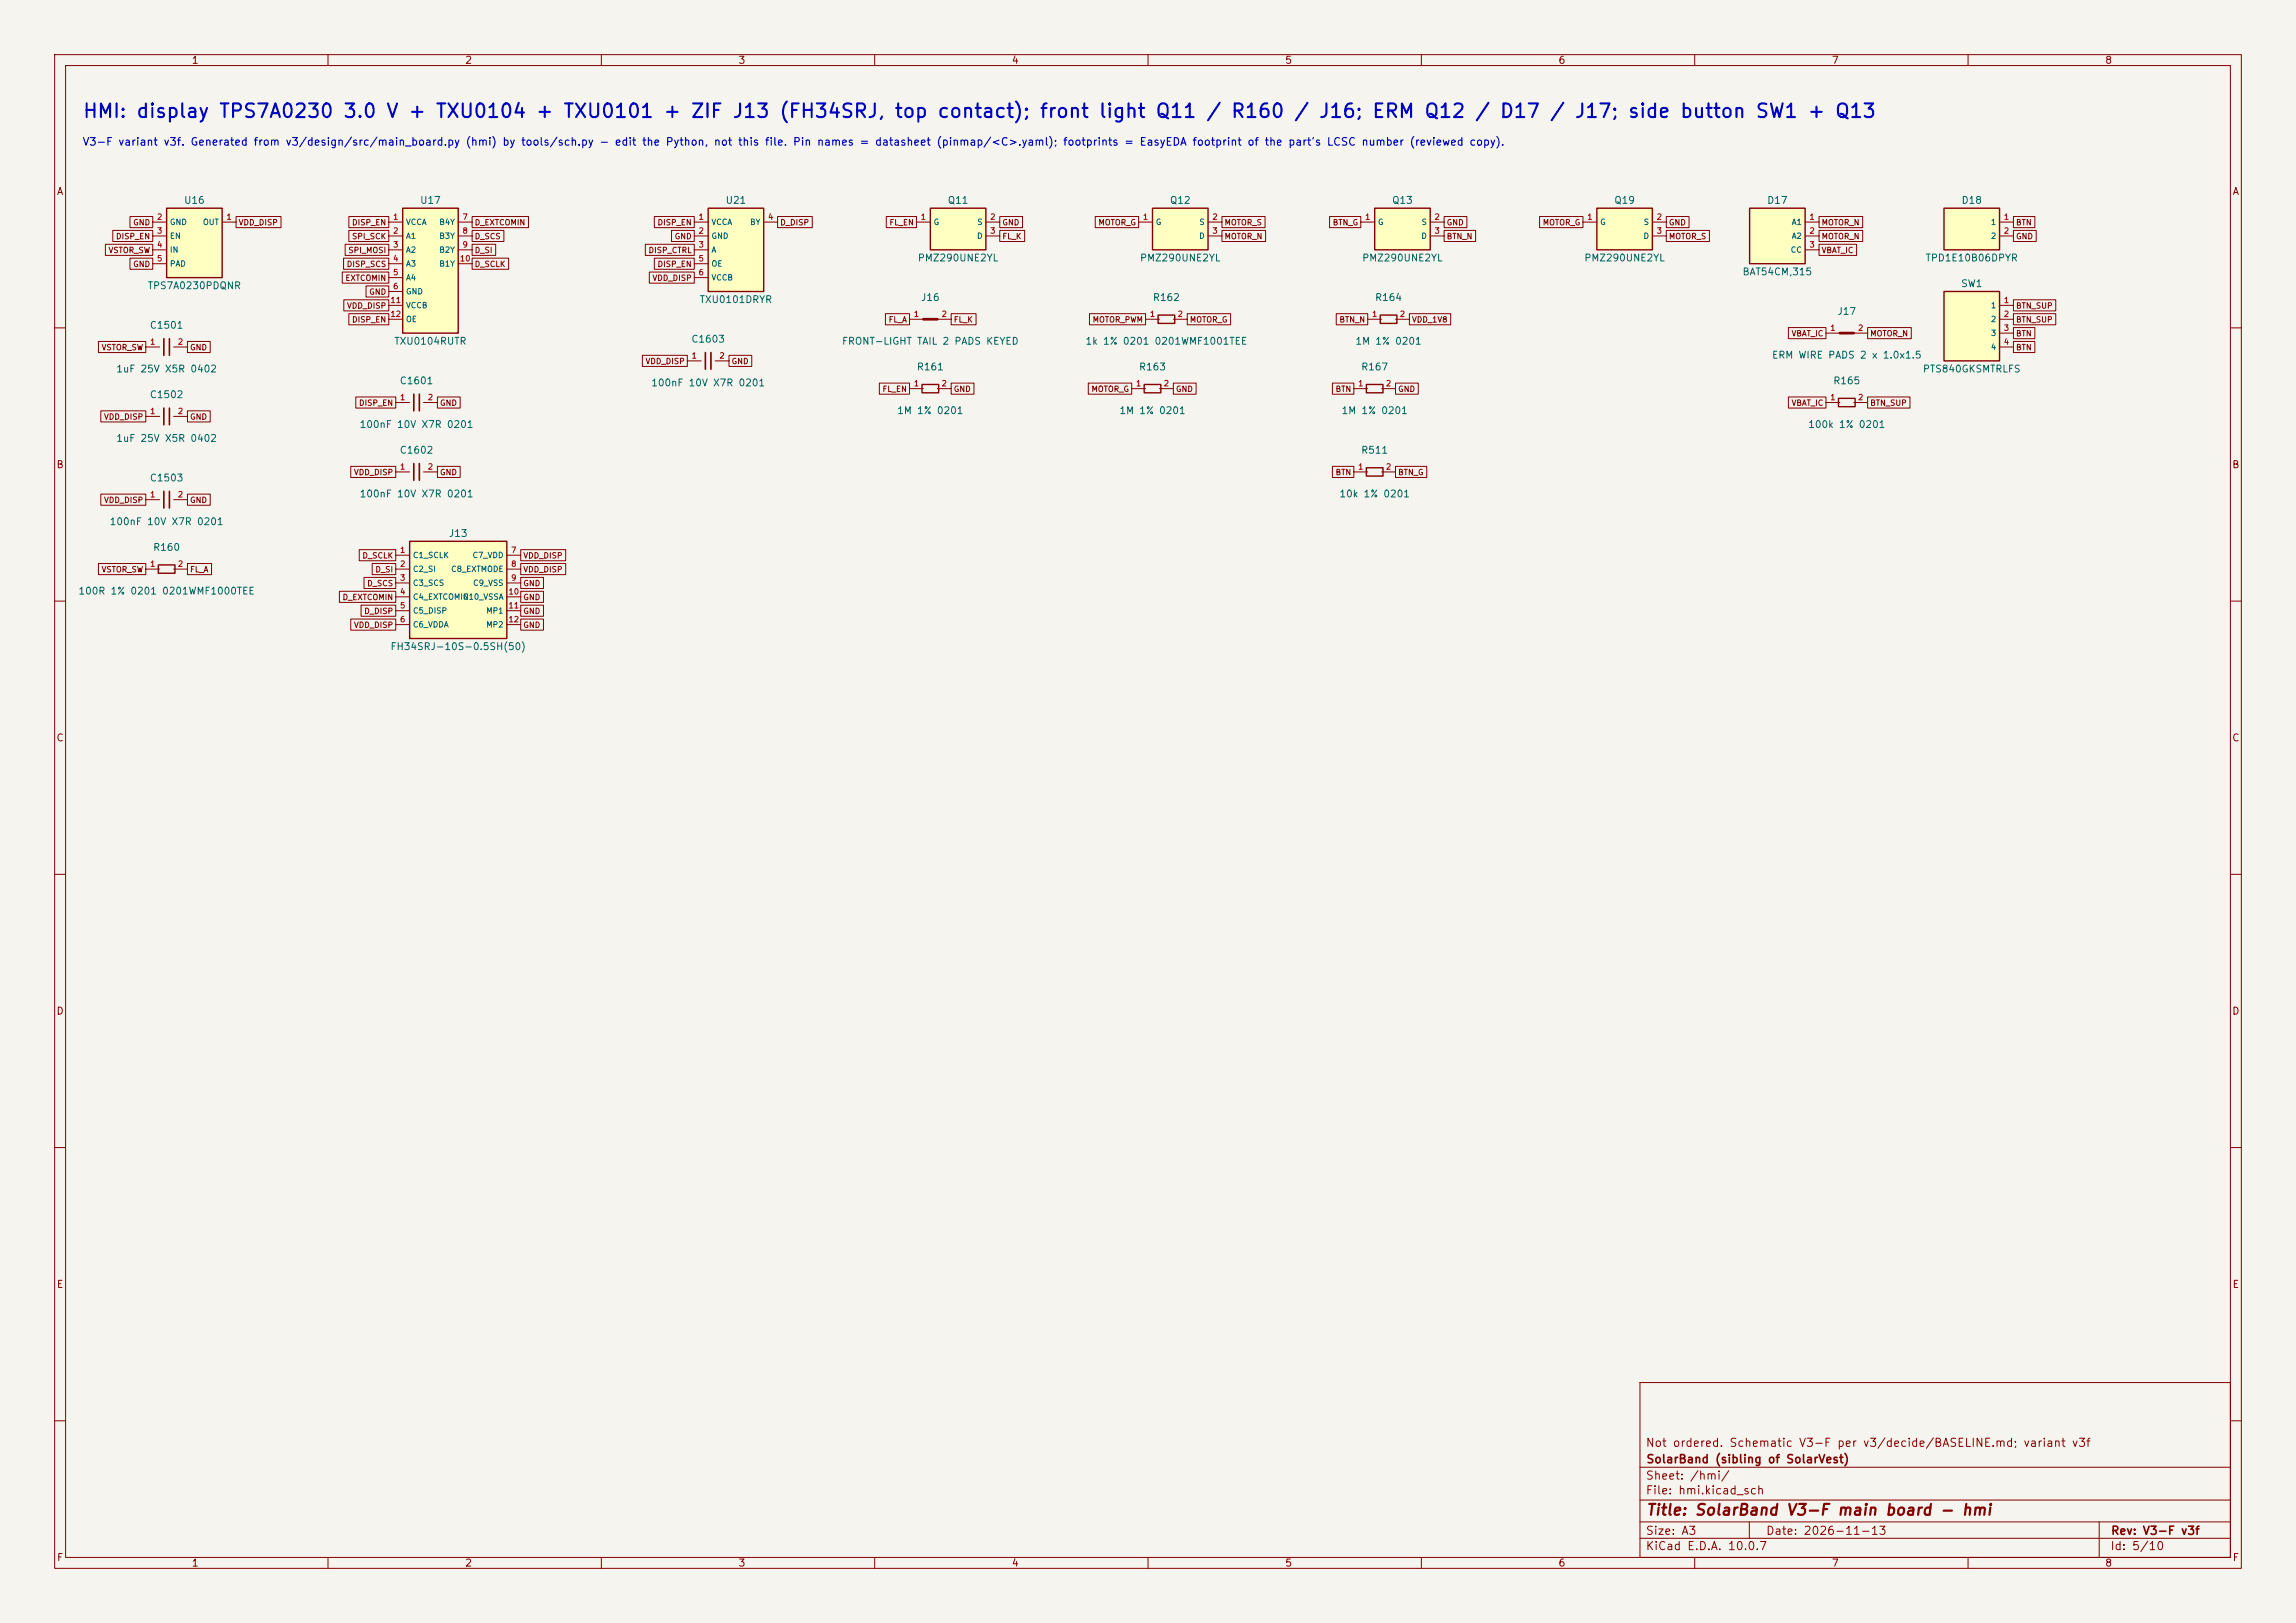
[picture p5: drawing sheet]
<svg xmlns="http://www.w3.org/2000/svg" width="420mm" height="297mm" viewBox="0 0 420 297" stroke-linecap="round" stroke-linejoin="round" font-family="sans-serif">
<defs><g id="words">
<text font-size="2.5" fill="#0000c2" x="15" y="22.2">HMI: display TPS7A0230 3.0 V + TXU0104 + TXU0101 + ZIF J13 (FH34SRJ, top contact); front light Q11 / R160 / J16; ERM Q12 / D17 / J17; side button SW1 + Q13</text>
<text font-size="2" fill="#840000" x="301" y="277.8">Title: SolarBand V3-F main board - hmi</text>
<g font-size="1.5" fill="#840000">
<text x="300.9" y="265.1">Not ordered. Schematic V3-F per v3/decide/BASELINE.md; variant v3f</text>
<text x="301" y="268.1">SolarBand (sibling of SolarVest)</text>
<text x="300.9" y="273.8">File: hmi.kicad_sch</text>
<text x="300.9" y="271.1">Sheet: /hmi/</text>
<text x="300.9" y="281.2">Size: A3</text>
<text x="322.9" y="281.2">Date: 2026-11-13</text>
<text x="386" y="281.2">Rev: V3-F v3f</text>
<text x="300.9" y="284">KiCad E.D.A. 10.0.7</text>
<text x="385.9" y="284">Id: 5/10</text>
</g>
<text font-size="1.4" fill="#0000c2" x="15" y="27">V3-F variant v3f. Generated from v3/design/src/main_board.py (hmi) by tools/sch.py - edit the Python, not this file. Pin names = datasheet (pinmap/&lt;C&gt;.yaml); footprints = EasyEDA footprint of the part's LCSC number (reviewed copy).</text>
<g font-size="1.3" fill="#840000">
<text x="35" y="12">1</text>
<text x="85" y="12">2</text>
<text x="135" y="12">3</text>
<text x="185" y="12">4</text>
<text x="235" y="12">5</text>
<text x="285" y="12">6</text>
<text x="335" y="12">7</text>
<text x="385" y="12">8</text>
<text x="10.3" y="36">A</text>
<text x="408.3" y="36">A</text>
<text x="10.2" y="86">B</text>
<text x="408.2" y="86">B</text>
<text x="10.2" y="136">C</text>
<text x="408.2" y="136">C</text>
<text x="10.2" y="186">D</text>
<text x="408.2" y="186">D</text>
<text x="10.3" y="236">E</text>
<text x="408.3" y="236">E</text>
<text x="10.3" y="286">F</text>
<text x="35" y="287">1</text>
<text x="85" y="287">2</text>
<text x="135" y="287">3</text>
<text x="185" y="287">4</text>
<text x="235" y="287">5</text>
<text x="285" y="287">6</text>
<text x="335" y="287">7</text>
<text x="385" y="287">8</text>
<text x="408.3" y="286">F</text>
</g>
<g font-size="1.3" fill="#006464">
<text x="33.6" y="37.6">U16</text>
<text x="76.7" y="37.6">U17</text>
<text x="132.6" y="37.6">U21</text>
<text x="173.3" y="37.6">Q11</text>
<text x="213.9" y="37.6">Q12</text>
<text x="254.5" y="37.6">Q13</text>
<text x="295.2" y="37.6">Q19</text>
<text x="323.1" y="37.6">D17</text>
<text x="358.7" y="37.6">D18</text>
<text x="26.9" y="53.2">TPS7A0230PDQNR</text>
<text x="167.8" y="48.1">PMZ290UNE2YL</text>
<text x="208.4" y="48.1">PMZ290UNE2YL</text>
<text x="249.1" y="48.1">PMZ290UNE2YL</text>
<text x="289.7" y="48.1">PMZ290UNE2YL</text>
<text x="318.6" y="50.7">BAT54CM,315</text>
<text x="352.1" y="48.1">TPD1E10B06DPYR</text>
<text x="358.6" y="52.8">SW1</text>
<text x="127.9" y="55.8">TXU0101DRYR</text>
<text x="168.4" y="55.4">J16</text>
<text x="210.8" y="55.4">R162</text>
<text x="251.4" y="55.4">R164</text>
<text x="336" y="57.9">J17</text>
<text x="27.3" y="60.5">C1501</text>
<text x="72" y="63.4">TXU0104RUTR</text>
<text x="126.4" y="63">C1603</text>
<text x="153.9" y="63.4">FRONT-LIGHT TAIL 2 PADS KEYED</text>
<text x="198.4" y="63.4">1k 1% 0201 0201WMF1001TEE</text>
<text x="247.8" y="63.4">1M 1% 0201</text>
<text x="324" y="65.9">ERM WIRE PADS 2 x 1.0x1.5</text>
<text x="21.2" y="68.5">1uF 25V X5R 0402</text>
<text x="73" y="70.6">C1601</text>
<text x="119" y="71">100nF 10V X7R 0201</text>
<text x="167.6" y="68.1">R161</text>
<text x="208.2" y="68.1">R163</text>
<text x="248.9" y="68.1">R167</text>
<text x="335.2" y="70.6">R165</text>
<text x="351.6" y="68.5">PTS840GKSMTRLFS</text>
<text x="27.3" y="73.2">C1502</text>
<text x="164" y="76.1">1M 1% 0201</text>
<text x="204.6" y="76.1">1M 1% 0201</text>
<text x="245.3" y="76.1">1M 1% 0201</text>
<text x="21.2" y="81.2">1uF 25V X5R 0402</text>
<text x="65.7" y="78.6">100nF 10V X7R 0201</text>
<text x="73" y="83.3">C1602</text>
<text x="248.9" y="83.3">R511</text>
<text x="330.6" y="78.6">100k 1% 0201</text>
<text x="27.3" y="88.4">C1503</text>
<text x="65.7" y="91.3">100nF 10V X7R 0201</text>
<text x="244.9" y="91.3">10k 1% 0201</text>
<text x="20" y="96.4">100nF 10V X7R 0201</text>
<text x="27.9" y="101.1">R160</text>
<text x="82" y="98.6">J13</text>
<text x="14.2" y="109.1">100R 1% 0201 0201WMF1000TEE</text>
<text x="71.3" y="119.3">FH34SRJ-10S-0.5SH(50)</text>
</g>
<g font-size="1" fill="#840000">
<text x="24.3" y="41.5">GND</text>
<text x="43.6" y="41.5">VDD_DISP</text>
<text x="64.3" y="41.5">DISP_EN</text>
<text x="86.7" y="41.5">D_EXTCOMIN</text>
<text x="120.2" y="41.5">DISP_EN</text>
<text x="142.6" y="41.5">D_DISP</text>
<text x="162.6" y="41.5">FL_EN</text>
<text x="183.3" y="41.5">GND</text>
<text x="200.8" y="41.5">MOTOR_G</text>
<text x="223.9" y="41.5">MOTOR_S</text>
<text x="243.7" y="41.5">BTN_G</text>
<text x="264.5" y="41.5">GND</text>
<text x="282.1" y="41.5">MOTOR_G</text>
<text x="305.2" y="41.5">GND</text>
<text x="333.1" y="41.5">MOTOR_N</text>
<text x="368.7" y="41.5">BTN</text>
<text x="19.8" y="46.6">VSTOR_SW</text>
<text x="21.1" y="44">DISP_EN</text>
<text x="63.6" y="46.6">SPI_MOSI</text>
<text x="64.3" y="44">SPI_SCK</text>
<text x="86.7" y="46.6">D_SI</text>
<text x="86.7" y="44">D_SCS</text>
<text x="118.5" y="46.6">DISP_CTRL</text>
<text x="123.3" y="44">GND</text>
<text x="183.3" y="44">FL_K</text>
<text x="223.9" y="44">MOTOR_N</text>
<text x="264.5" y="44">BTN_N</text>
<text x="305.2" y="44">MOTOR_S</text>
<text x="333.1" y="46.6">VBAT_IC</text>
<text x="333.1" y="44">MOTOR_N</text>
<text x="368.7" y="44">GND</text>
<text x="24.3" y="49.1">GND</text>
<text x="63.1" y="51.6">EXTCOMIN</text>
<text x="63.3" y="49.1">DISP_SCS</text>
<text x="86.7" y="49.1">D_SCLK</text>
<text x="119.3" y="51.6">VDD_DISP</text>
<text x="120.2" y="49.1">DISP_EN</text>
<text x="63.4" y="56.7">VDD_DISP</text>
<text x="64.3" y="59.3">DISP_EN</text>
<text x="67.4" y="54.2">GND</text>
<text x="162.4" y="59.3">FL_A</text>
<text x="174.4" y="59.3">FL_K</text>
<text x="199.8" y="59.3">MOTOR_PWM</text>
<text x="217.5" y="59.3">MOTOR_G</text>
<text x="244.9" y="59.3">BTN_N</text>
<text x="258.2" y="59.3">VDD_1V8</text>
<text x="368.7" y="56.7">BTN_SUP</text>
<text x="368.7" y="59.3">BTN_SUP</text>
<text x="18.5" y="64.3">VSTOR_SW</text>
<text x="34.7" y="64.3">GND</text>
<text x="327.6" y="61.8">VBAT_IC</text>
<text x="342" y="61.8">MOTOR_N</text>
<text x="368.7" y="61.8">BTN</text>
<text x="368.7" y="64.3">BTN</text>
<text x="118" y="66.9">VDD_DISP</text>
<text x="133.7" y="66.9">GND</text>
<text x="161.3" y="72">FL_EN</text>
<text x="174.4" y="72">GND</text>
<text x="199.6" y="72">MOTOR_G</text>
<text x="215" y="72">GND</text>
<text x="244.2" y="72">BTN</text>
<text x="255.6" y="72">GND</text>
<text x="18.9" y="77">VDD_DISP</text>
<text x="34.7" y="77">GND</text>
<text x="65.6" y="74.5">DISP_EN</text>
<text x="80.4" y="74.5">GND</text>
<text x="327.6" y="74.5">VBAT_IC</text>
<text x="342" y="74.5">BTN_SUP</text>
<text x="64.6" y="87.2">VDD_DISP</text>
<text x="80.4" y="87.2">GND</text>
<text x="244.2" y="87.2">BTN</text>
<text x="255.6" y="87.2">BTN_G</text>
<text x="18.9" y="92.3">VDD_DISP</text>
<text x="34.7" y="92.3">GND</text>
<text x="18.5" y="105">VSTOR_SW</text>
<text x="34.7" y="105">FL_A</text>
<text x="66.2" y="102.4">D_SCLK</text>
<text x="67.1" y="107.5">D_SCS</text>
<text x="68.6" y="105">D_SI</text>
<text x="95.6" y="105">VDD_DISP</text>
<text x="95.6" y="102.4">VDD_DISP</text>
<text x="95.6" y="107.5">GND</text>
<text x="62.6" y="110.1">D_EXTCOMIN</text>
<text x="66.5" y="112.6">D_DISP</text>
<text x="95.6" y="110.1">GND</text>
<text x="95.6" y="112.6">GND</text>
<text x="64.6" y="115.1">VDD_DISP</text>
<text x="95.6" y="115.1">GND</text>
</g>
<g font-size="1" fill="#a90000">
<text x="28.6" y="40.5">2</text>
<text x="41.3" y="40.5">1</text>
<text x="71.8" y="40.5">1</text>
<text x="84.5" y="40.5">7</text>
<text x="127.7" y="40.5">1</text>
<text x="140.4" y="40.5">4</text>
<text x="168.3" y="40.5">1</text>
<text x="181" y="40.5">2</text>
<text x="209" y="40.5">1</text>
<text x="221.7" y="40.5">2</text>
<text x="249.6" y="40.5">1</text>
<text x="262.3" y="40.5">2</text>
<text x="290.2" y="40.5">1</text>
<text x="302.9" y="40.5">2</text>
<text x="330.9" y="40.5">1</text>
<text x="366.4" y="40.5">1</text>
<text x="28.6" y="43">3</text>
<text x="28.6" y="45.5">4</text>
<text x="71.8" y="43">2</text>
<text x="71.8" y="45.5">3</text>
<text x="84.5" y="43">8</text>
<text x="84.5" y="45.5">9</text>
<text x="127.7" y="43">2</text>
<text x="127.7" y="45.5">3</text>
<text x="181" y="43">3</text>
<text x="221.7" y="43">3</text>
<text x="262.3" y="43">3</text>
<text x="302.9" y="43">3</text>
<text x="330.9" y="43">2</text>
<text x="330.9" y="45.5">3</text>
<text x="366.4" y="43">2</text>
<text x="28.6" y="48.1">5</text>
<text x="71.8" y="48.1">4</text>
<text x="71.8" y="50.6">5</text>
<text x="71.8" y="53.2">6</text>
<text x="84" y="48.1">10</text>
<text x="127.7" y="48.1">5</text>
<text x="127.7" y="50.6">6</text>
<text x="71.3" y="55.7">11</text>
<text x="71.3" y="58.2">12</text>
<text x="167.1" y="58.2">1</text>
<text x="172.1" y="58.2">2</text>
<text x="210.2" y="58.2">1</text>
<text x="215.3" y="58.2">2</text>
<text x="250.9" y="58.2">1</text>
<text x="256" y="58.2">2</text>
<text x="366.4" y="55.7">1</text>
<text x="366.4" y="58.2">2</text>
<text x="27.4" y="63.3">1</text>
<text x="32.4" y="63.3">2</text>
<text x="126.4" y="65.9">1</text>
<text x="131.5" y="65.9">2</text>
<text x="334.7" y="60.8">1</text>
<text x="339.8" y="60.8">2</text>
<text x="366.4" y="60.8">3</text>
<text x="366.4" y="63.3">4</text>
<text x="167.1" y="70.9">1</text>
<text x="172.1" y="70.9">2</text>
<text x="207.7" y="70.9">1</text>
<text x="212.8" y="70.9">2</text>
<text x="248.3" y="70.9">1</text>
<text x="253.4" y="70.9">2</text>
<text x="27.4" y="76">1</text>
<text x="32.4" y="76">2</text>
<text x="73.1" y="73.5">1</text>
<text x="78.2" y="73.5">2</text>
<text x="334.7" y="73.5">1</text>
<text x="339.8" y="73.5">2</text>
<text x="73.1" y="86.2">1</text>
<text x="78.2" y="86.2">2</text>
<text x="248.3" y="86.2">1</text>
<text x="253.4" y="86.2">2</text>
<text x="27.4" y="91.3">1</text>
<text x="32.4" y="91.3">2</text>
<text x="73.1" y="101.4">1</text>
<text x="93.4" y="101.4">7</text>
<text x="27.4" y="104">1</text>
<text x="32.4" y="104">2</text>
<text x="73.1" y="104">2</text>
<text x="73.1" y="106.5">3</text>
<text x="93.4" y="104">8</text>
<text x="93.4" y="106.5">9</text>
<text x="73.1" y="109">4</text>
<text x="73.1" y="111.6">5</text>
<text x="92.9" y="109">10</text>
<text x="92.9" y="111.6">11</text>
<text x="73.1" y="114.1">6</text>
<text x="92.9" y="114.1">12</text>
</g>
<g font-size="1" fill="#006464">
<text x="31" y="41.4">GND</text>
<text x="37" y="41.4">OUT</text>
<text x="74.2" y="41.4">VCCA</text>
<text x="80.3" y="41.4">B4Y</text>
<text x="130" y="41.4">VCCA</text>
<text x="137.1" y="41.4">BY</text>
<text x="170.7" y="41.4">G</text>
<text x="178.7" y="41.4">S</text>
<text x="211.3" y="41.4">G</text>
<text x="219.3" y="41.4">S</text>
<text x="252" y="41.4">G</text>
<text x="259.9" y="41.4">S</text>
<text x="292.6" y="41.4">G</text>
<text x="300.6" y="41.4">S</text>
<text x="327.7" y="41.4">A1</text>
<text x="364.1" y="41.4">1</text>
<text x="31" y="43.9">EN</text>
<text x="31" y="46.5">IN</text>
<text x="74.2" y="43.9">A1</text>
<text x="74.2" y="46.5">A2</text>
<text x="80.3" y="43.9">B3Y</text>
<text x="80.3" y="46.5">B2Y</text>
<text x="130" y="43.9">GND</text>
<text x="130" y="46.5">A</text>
<text x="178.6" y="43.9">D</text>
<text x="219.3" y="43.9">D</text>
<text x="259.9" y="43.9">D</text>
<text x="300.5" y="43.9">D</text>
<text x="327.5" y="46.5">CC</text>
<text x="327.7" y="43.9">A2</text>
<text x="364.1" y="43.9">2</text>
<text x="31" y="49">PAD</text>
<text x="74.2" y="49">A3</text>
<text x="74.2" y="51.6">A4</text>
<text x="80.3" y="49">B1Y</text>
<text x="130" y="49">OE</text>
<text x="130" y="51.6">VCCB</text>
<text x="74.2" y="54.1">GND</text>
<text x="74.2" y="56.6">VCCB</text>
<text x="74.2" y="59.2">OE</text>
<text x="364.1" y="56.6">1</text>
<text x="364.1" y="59.2">2</text>
<text x="364.1" y="61.7">3</text>
<text x="364.1" y="64.3">4</text>
<text x="75.4" y="102.4">C1_SCLK</text>
<text x="75.4" y="104.9">C2_SI</text>
<text x="75.4" y="107.4">C3_SCS</text>
<text x="82.4" y="104.9">C8_EXTMODE</text>
<text x="86.3" y="102.4">C7_VDD</text>
<text x="86.4" y="107.4">C9_VSS</text>
<text x="75.4" y="110">C4_EXTCOMIN</text>
<text x="75.4" y="112.5">C5_DISP</text>
<text x="84.6" y="110">C10_VSSA</text>
<text x="88.9" y="112.5">MP1</text>
<text x="75.4" y="115.1">C6_VDDA</text>
<text x="88.9" y="115.1">MP2</text>
</g>
</g></defs>
<path d="M0 0h420v297h-420z" fill="#f5f4ef" stroke="#f5f4ef" stroke-width=".18"/>
<g fill="none" stroke="#840000" stroke-width=".18">
<path d="M10 10h400v277h-400zM12 12h396v273h-396zM60 10v2M110 10v2M160 10v2M210 10v2M260 10v2M310 10v2M360 10v2M10 60h2M408 60h2M10 110h2"/>
<path d="M408 110h2M10 160h2M408 160h2M10 210h2M408 210h2M300 253h108v32h-108zM10 260h2M300 278.5h108M300 274.5h108M300 268.5h108M320 278.5v3M384 278.5v6.5"/>
<path d="M408 260h2M60 285v2M110 285v2M160 285v2M210 285v2M260 285v2M300 281.5h108M310 285v2M360 285v2"/>
</g>
<path d="M251.5 38.1h10.1v7.6h-10.1z" fill="#ffffc2"/>
<path d="M251.5 38.1h10.1v7.6h-10.1zM209.3 70.4h3v1.5h-3z" fill="none" stroke="#840000" stroke-width=".25"/>
<path d="M248.9 40.6h2.6M261.6 40.6h2.6M261.6 43.2h2.6M207 71.1h2.5M212.1 71.1h2.5M72.4 86.4h2.5M77.5 86.4h2.5" fill="none" stroke="#840000" stroke-width=".18"/>
<path d="M75.7 84.8v3.1M76.7 84.8v3.1" fill="none" stroke="#840000" stroke-width=".3"/>
<path d="M74.9 99.1h17.8v17.7h-17.8z" fill="#ffffc2"/>
<path d="M211.8 57.7h3.1v1.5h-3.1zM252.5 57.7h3v1.5h-3zM336.3 72.9h3v1.5h-3zM74.9 99.1h17.8v17.7h-17.8z" fill="none" stroke="#840000" stroke-width=".25"/>
<g fill="none" stroke="#840000" stroke-width=".18">
<path d="M209.5 58.4h2.6M214.6 58.4h2.6M250.2 58.4h2.5M255.3 58.4h2.5M334 73.7h2.5M334 61h2.5M339.1 73.7h2.5M339.1 61h2.5M72.4 101.6h2.5M72.4 104.1h2.5M72.4 106.7h2.5M72.4 109.2h2.5"/>
<path d="M72.4 111.8h2.5M72.4 114.3h2.5M92.7 101.6h2.5M92.7 104.1h2.5M92.7 106.7h2.5M92.7 109.2h2.5M92.7 111.8h2.5M92.7 114.3h2.5"/>
</g>
<path d="M336.5 61h2.6" fill="none" stroke="#840000" stroke-width=".5"/>
<path d="M292.1 38.1h10.2v7.6h-10.2z" fill="#ffffc2"/>
<path d="M292.1 38.1h10.2v7.6h-10.2z" fill="none" stroke="#840000" stroke-width=".25"/>
<path d="M289.6 40.6h2.5M302.3 40.6h2.5M302.3 43.2h2.5" fill="none" stroke="#840000" stroke-width=".18"/>
<path d="M320 38.1h10.2v10.2h-10.2z" fill="#ffffc2"/>
<path d="M320 38.1h10.2v10.2h-10.2zM249.9 70.4h3.1v1.5h-3.1zM249.9 85.6h3.1v1.5h-3.1z" fill="none" stroke="#840000" stroke-width=".25"/>
<path d="M330.2 40.6h2.5M330.2 43.2h2.5M330.2 45.7h2.5M247.6 71.1h2.6M252.7 71.1h2.6M247.6 86.4h2.6M252.7 86.4h2.6" fill="none" stroke="#840000" stroke-width=".18"/>
<path d="M355.6 53.3h10.2v12.7h-10.2z" fill="#ffffc2"/>
<path d="M355.6 53.3h10.2v12.7h-10.2z" fill="none" stroke="#840000" stroke-width=".25"/>
<path d="M365.8 55.9h2.5M365.8 58.4h2.5M365.8 61h2.5M365.8 63.5h2.5" fill="none" stroke="#840000" stroke-width=".18"/>
<path d="M355.6 38.1h10.2v7.6h-10.2z" fill="#ffffc2"/>
<path d="M355.6 38.1h10.2v7.6h-10.2zM29 103.4h3v1.5h-3z" fill="none" stroke="#840000" stroke-width=".25"/>
<path d="M365.8 40.6h2.5M365.8 43.2h2.5M26.7 76.2h2.5M26.7 63.5h2.5M31.7 76.2h2.6M31.7 63.5h2.6M72.4 73.7h2.5M77.5 73.7h2.5M26.7 91.4h2.5M31.7 91.4h2.6M26.7 104.1h2.5M31.7 104.1h2.6" fill="none" stroke="#840000" stroke-width=".18"/>
<path d="M30 62v3M30 74.7v3M31 62v3M31 74.7v3M75.7 72.1v3.1M76.7 72.1v3.1M30 89.9v3.1M31 89.9v3.1" fill="none" stroke="#840000" stroke-width=".3"/>
<path d="M129.5 38.1h10.2v15.2h-10.2z" fill="#ffffc2"/>
<path d="M129.5 38.1h10.2v15.2h-10.2z" fill="none" stroke="#840000" stroke-width=".25"/>
<path d="M127 40.6h2.5M127 43.2h2.5M127 45.7h2.5M127 48.3h2.5M127 50.8h2.5M139.7 40.6h2.5" fill="none" stroke="#840000" stroke-width=".18"/>
<path d="M30.5 38.1h10.1v12.7h-10.1z" fill="#ffffc2"/>
<path d="M30.5 38.1h10.1v12.7h-10.1z" fill="none" stroke="#840000" stroke-width=".25"/>
<path d="M27.9 40.6h2.6M27.9 43.2h2.6M27.9 45.7h2.6M27.9 48.3h2.6M40.6 40.6h2.6" fill="none" stroke="#840000" stroke-width=".18"/>
<path d="M73.7 38.1h10.1v22.9h-10.1z" fill="#ffffc2"/>
<path d="M73.7 38.1h10.1v22.9h-10.1z" fill="none" stroke="#840000" stroke-width=".25"/>
<path d="M71.1 40.6h2.6M71.1 43.2h2.6M71.1 45.7h2.6M71.1 48.3h2.6M71.1 50.8h2.6M71.1 53.3h2.6M71.1 55.9h2.6M71.1 58.4h2.6M83.8 40.6h2.6M83.8 43.2h2.6M83.8 45.7h2.6M83.8 48.3h2.6" fill="none" stroke="#840000" stroke-width=".18"/>
<path d="M210.8 38.1h10.2v7.6h-10.2z" fill="#ffffc2"/>
<path d="M210.8 38.1h10.2v7.6h-10.2z" fill="none" stroke="#840000" stroke-width=".25"/>
<path d="M208.3 40.6h2.5M221 40.6h2.5M221 43.2h2.5" fill="none" stroke="#840000" stroke-width=".18"/>
<path d="M170.2 38.1h10.1v7.6h-10.1z" fill="#ffffc2"/>
<path d="M170.2 38.1h10.1v7.6h-10.1zM168.7 70.4h3v1.5h-3z" fill="none" stroke="#840000" stroke-width=".25"/>
<g fill="none" stroke="#840000" stroke-width=".18">
<path d="M23.8 39.6h4.1v2.1h-4.1zM43.2 39.6h8.2v2.1h-8.2zM63.8 39.6h7.3v2.1h-7.3zM86.4 39.6h10.3v2.1h-10.3zM119.7 39.6h7.3v2.1h-7.3zM142.2 39.6h6.4v2.1h-6.4zM162.1 39.6h5.5v2.1h-5.5zM182.9 39.6h4.1v2.1h-4.1zM200.3 39.6h8v2.1h-8zM223.5 39.6h7.9v2.1h-7.9zM243.2 39.6h5.7v2.1h-5.7zM264.2 39.6h4.1v2.1h-4.1z"/>
<path d="M281.6 39.6h8v2.1h-8zM304.8 39.6h4.2v2.1h-4.2zM332.7 39.6h8v2.1h-8zM368.3 39.6h3.9v2.1h-3.9zM19.3 44.7h8.6v2h-8.6zM20.6 42.2h7.3v2h-7.3zM23.8 47.2h4.1v2.1h-4.1zM62.6 49.8h8.5v2h-8.5zM62.8 47.2h8.3v2.1h-8.3zM62.9 54.9h8.2v2h-8.2zM63.1 44.7h8v2h-8zM63.8 42.2h7.3v2h-7.3z"/>
<path d="M63.8 57.4h7.3v2h-7.3zM67 52.3h4.1v2.1h-4.1zM86.4 47.2h6.6v2.1h-6.6zM86.4 44.7h4.3v2h-4.3zM86.4 42.2h5.8v2h-5.8zM118 44.7h9v2h-9zM118.8 49.8h8.2v2h-8.2zM119.7 47.2h7.3v2.1h-7.3zM122.8 42.2h4.2v2h-4.2zM162 57.4h4.4v2h-4.4zM166.4 58.4h2.5M167.6 40.6h2.6"/>
<path d="M171.4 58.4h2.6M174 57.4h4.5v2h-4.5zM180.3 40.6h2.6M180.3 43.2h2.6M182.9 42.2h4.5v2h-4.5zM199.3 57.4h10.2v2h-10.2zM217.2 57.4h7.9v2h-7.9zM223.5 42.2h8v2h-8zM244.4 57.4h5.8v2h-5.8zM257.8 57.4h7.6v2h-7.6zM264.2 42.2h5.7v2h-5.7zM304.8 42.2h7.9v2h-7.9z"/>
<path d="M327.1 59.9h6.9v2.1h-6.9zM332.7 44.7h6.9v2h-6.9zM332.7 42.2h8v2h-8zM341.6 59.9h8v2.1h-8zM368.3 54.9h7.7v2h-7.7zM368.3 57.4h7.7v2h-7.7zM368.3 59.9h3.9v2.1h-3.9zM368.3 42.2h4.2v2h-4.2zM18 62.5h8.7v2h-8.7zM18.4 75.2h8.3v2h-8.3zM34.3 62.5h4.2v2h-4.2zM34.3 75.2h4.2v2h-4.2z"/>
<path d="M65.1 72.6h7.3v2.1h-7.3zM80 72.6h4.2v2.1h-4.2zM117.5 65h8.2v2.1h-8.2zM125.7 66h2.6M130.8 66h2.5M133.3 65h4.2v2.1h-4.2zM160.9 70.1h5.5v2h-5.5zM166.4 71.1h2.5M171.4 71.1h2.6M174 70.1h4.2v2h-4.2zM199.1 70.1h7.9v2h-7.9zM214.6 70.1h4.2v2h-4.2z"/>
<path d="M243.7 70.1h3.9v2h-3.9zM255.3 70.1h4.1v2h-4.1zM327.1 72.6h6.9v2.1h-6.9zM341.6 72.6h7.8v2.1h-7.8zM368.3 62.5h3.9v2h-3.9zM18.4 90.4h8.3v2.1h-8.3zM34.3 90.4h4.2v2.1h-4.2zM64.2 85.3h8.2v2.1h-8.2zM80 85.3h4.2v2.1h-4.2zM243.7 85.3h3.9v2.1h-3.9zM255.3 85.3h5.7v2.1h-5.7zM18 103.1h8.7v2.1h-8.7z"/>
<path d="M34.3 103.1h4.4v2.1h-4.4zM62.1 108.2h10.3v2h-10.3zM64.2 113.3h8.2v2h-8.2zM65.7 100.6h6.7v2h-6.7zM66 110.7h6.4v2.1h-6.4zM66.6 105.7h5.8v2h-5.8zM68.1 103.1h4.3v2.1h-4.3zM95.2 108.2h4.2v2h-4.2zM95.2 110.7h4.2v2.1h-4.2zM95.2 113.3h4.2v2h-4.2zM95.2 103.1h8.3v2.1h-8.3zM95.2 100.6h8.3v2h-8.3z"/>
<path d="M95.2 105.7h4.2v2h-4.2z"/>
</g>
<path d="M168.9 58.4h2.5" fill="none" stroke="#840000" stroke-width=".5"/>
<path d="M129 64.5v3.1M130 64.5v3.1" fill="none" stroke="#840000" stroke-width=".3"/>
<use href="#words"/>
</svg>
